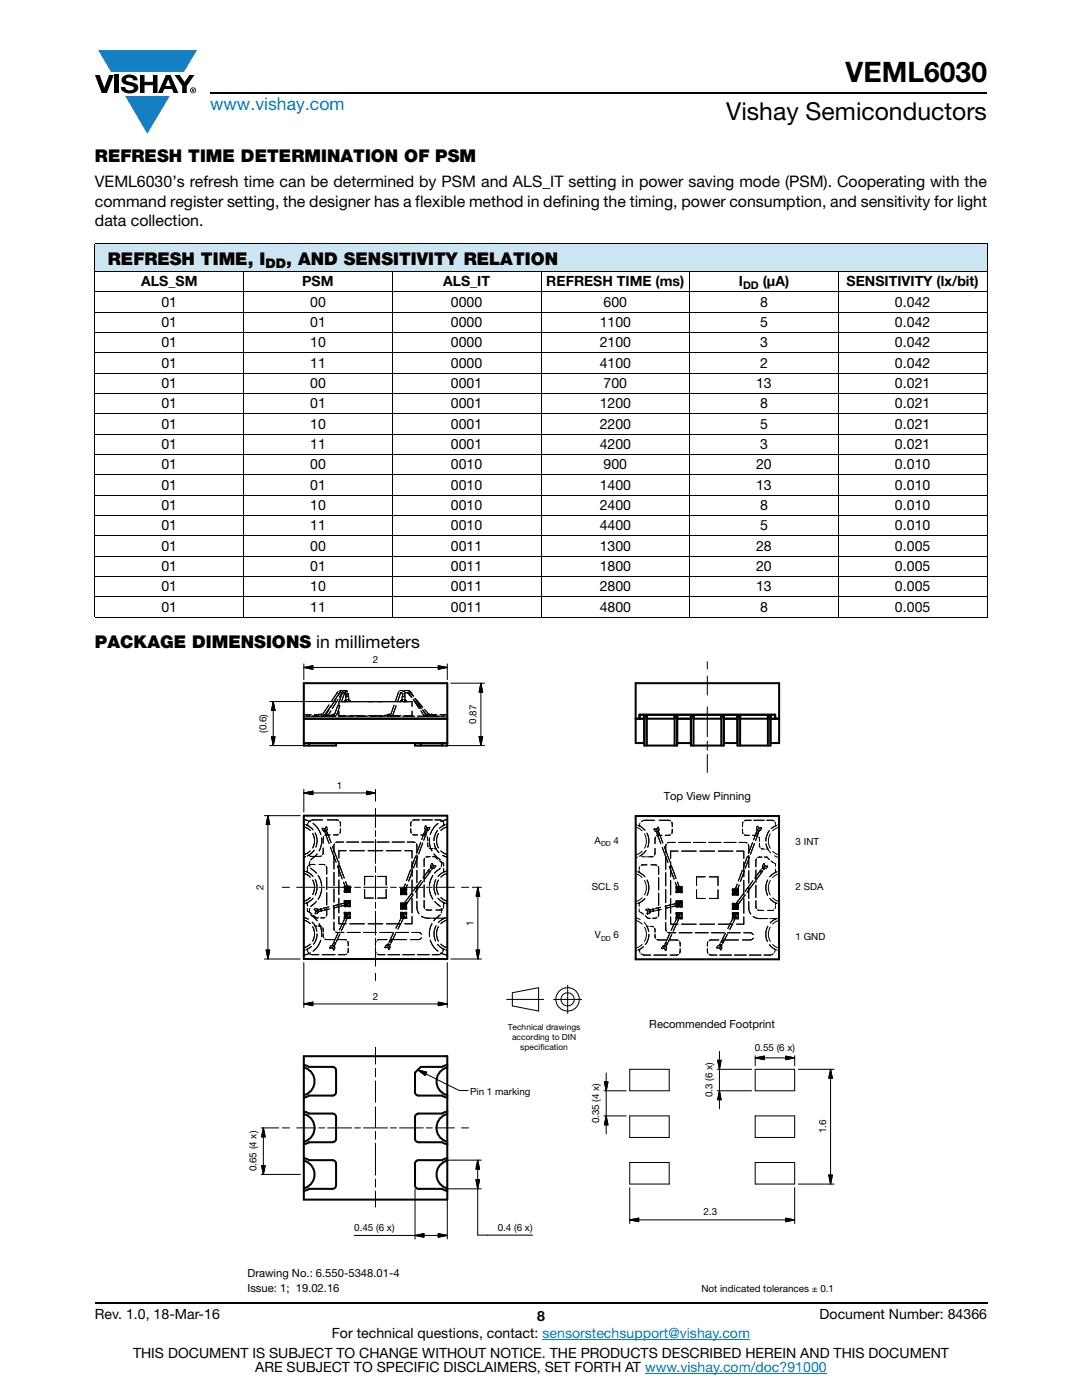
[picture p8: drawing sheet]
<svg xmlns="http://www.w3.org/2000/svg" width="216mm" height="279mm" viewBox="0 0 216 279" stroke-linecap="round" stroke-linejoin="round" font-family="sans-serif">
<defs><g id="words">
<text font-size="5.6" x="168.7" y="16.4">VEML6030</text>
<text font-size="4.9" x="144.9" y="24">Vishay Semiconductors</text>
<text font-size="3.5" fill="#007ec4" x="42" y="21.9">www.vishay.com</text>
<g font-size="3.5">
<text x="18.9" y="32.3">REFRESH TIME DETERMINATION OF PSM</text>
<text x="21.5" y="52.8">REFRESH TIME, I</text>
<text x="57.1" y="52.8">, AND SENSITIVITY RELATION</text>
<text x="18.9" y="129.4">PACKAGE DIMENSIONS in millimeters</text>
</g>
<g font-size="3.2">
<text x="18.9" y="37.4">VEML6030’s refresh time can be determined by PSM and ALS_IT setting in power saving mode (PSM). Cooperating with the</text>
<text x="18.9" y="41.3">command register setting, the designer has a flexible method in defining the timing, power consumption, and sensitivity for light</text>
<text x="18.9" y="45.2">data collection.</text>
</g>
<g font-size="2.8">
<text x="28.2" y="57.1">ALS_SM</text>
<text x="60.3" y="57.1">PSM</text>
<text x="88.4" y="57.1">ALS_IT</text>
<text x="109" y="57.1">REFRESH TIME (ms)</text>
<text x="147.4" y="57.1">I</text>
<text x="152.2" y="57.1">(μA)</text>
<text x="168.9" y="57.1">SENSITIVITY (lx/bit)</text>
<text x="32.2" y="61.2">01</text>
<text x="32.2" y="65.3">01</text>
<text x="61.9" y="61.2">00</text>
<text x="61.9" y="65.3">01</text>
<text x="90" y="61.2">0000</text>
<text x="90" y="65.3">0000</text>
<text x="119.7" y="65.3">1100</text>
<text x="120.4" y="61.2">600</text>
<text x="151.7" y="65.3">5</text>
<text x="151.7" y="61.2">8</text>
<text x="178.6" y="65.3">0.042</text>
<text x="178.6" y="61.2">0.042</text>
<text x="32.2" y="69.3">01</text>
<text x="61.9" y="69.3">10</text>
<text x="90" y="69.3">0000</text>
<text x="119.7" y="69.3">2100</text>
<text x="151.7" y="69.3">3</text>
<text x="178.6" y="69.3">0.042</text>
<text x="32.2" y="73.4">01</text>
<text x="32.2" y="77.4">01</text>
<text x="61.9" y="73.4">11</text>
<text x="61.9" y="77.4">00</text>
<text x="90" y="73.4">0000</text>
<text x="90" y="77.4">0001</text>
<text x="119.7" y="73.4">4100</text>
<text x="120.4" y="77.4">700</text>
<text x="150.9" y="77.4">13</text>
<text x="151.7" y="73.4">2</text>
<text x="178.6" y="73.4">0.042</text>
<text x="178.6" y="77.4">0.021</text>
<text x="32.2" y="81.5">01</text>
<text x="61.9" y="81.5">01</text>
<text x="90" y="81.5">0001</text>
<text x="119.7" y="81.5">1200</text>
<text x="151.7" y="81.5">8</text>
<text x="178.6" y="81.5">0.021</text>
<text x="32.2" y="85.5">01</text>
<text x="32.2" y="89.6">01</text>
<text x="61.9" y="85.5">10</text>
<text x="61.9" y="89.6">11</text>
<text x="90" y="85.5">0001</text>
<text x="90" y="89.6">0001</text>
<text x="119.7" y="85.5">2200</text>
<text x="119.7" y="89.6">4200</text>
<text x="151.7" y="85.5">5</text>
<text x="151.7" y="89.6">3</text>
<text x="178.6" y="85.5">0.021</text>
<text x="178.6" y="89.6">0.021</text>
<text x="32.2" y="93.6">01</text>
<text x="61.9" y="93.6">00</text>
<text x="90" y="93.6">0010</text>
<text x="120.4" y="93.6">900</text>
<text x="150.9" y="93.6">20</text>
<text x="178.6" y="93.6">0.010</text>
<text x="32.2" y="97.7">01</text>
<text x="32.2" y="101.8">01</text>
<text x="61.9" y="97.7">01</text>
<text x="61.9" y="101.8">10</text>
<text x="90" y="97.7">0010</text>
<text x="90" y="101.8">0010</text>
<text x="119.7" y="97.7">1400</text>
<text x="119.7" y="101.8">2400</text>
<text x="150.9" y="97.7">13</text>
<text x="151.7" y="101.8">8</text>
<text x="178.6" y="101.8">0.010</text>
<text x="178.6" y="97.7">0.010</text>
<text x="32.2" y="105.8">01</text>
<text x="61.9" y="105.8">11</text>
<text x="90" y="105.8">0010</text>
<text x="119.7" y="105.8">4400</text>
<text x="151.7" y="105.8">5</text>
<text x="178.6" y="105.8">0.010</text>
<text x="32.2" y="109.9">01</text>
<text x="32.2" y="113.9">01</text>
<text x="61.9" y="109.9">00</text>
<text x="61.9" y="113.9">01</text>
<text x="90" y="109.9">0011</text>
<text x="90" y="113.9">0011</text>
<text x="119.7" y="109.9">1300</text>
<text x="119.7" y="113.9">1800</text>
<text x="150.9" y="109.9">28</text>
<text x="150.9" y="113.9">20</text>
<text x="178.6" y="109.9">0.005</text>
<text x="178.6" y="113.9">0.005</text>
<text x="32.2" y="118">01</text>
<text x="61.9" y="118">10</text>
<text x="90" y="118">0011</text>
<text x="119.7" y="118">2800</text>
<text x="150.9" y="118">13</text>
<text x="178.6" y="118">0.005</text>
<text x="32.2" y="122">01</text>
<text x="61.9" y="122">11</text>
<text x="90" y="122">0011</text>
<text x="119.7" y="122">4800</text>
<text x="151.7" y="122">8</text>
<text x="178.6" y="122">0.005</text>
<text x="18.9" y="263.3">Rev. 1.0, 18-Mar-16</text>
<text x="107.2" y="263.6">8</text>
<text x="163.6" y="263.3">Document Number: 84366</text>
<text x="66.2" y="267.1">For technical questions, contact: sensorstechsupport@vishay.com</text>
<text x="26.5" y="271">THIS DOCUMENT IS SUBJECT TO CHANGE WITHOUT NOTICE. THE PRODUCTS DESCRIBED HEREIN AND THIS DOCUMENT</text>
<text x="50.9" y="273.8">ARE SUBJECT TO SPECIFIC DISCLAIMERS, SET FORTH AT www.vishay.com/doc?91000</text>
</g>
<text font-size="2.6" x="53" y="53.4">DD</text>
<g font-size="2.2">
<text x="132.4" y="159.6">Top View Pinning</text>
<text x="129.6" y="205.2">Recommended Footprint</text>
<text x="49.4" y="254.8">Drawing No.: 6.550-5348.01-4</text>
<text x="49.4" y="257.8">I</text>
<text x="50" y="257.8">ssue: 1; 19.02.16</text>
</g>
<text font-size="2.1" x="148.3" y="57.6">DD</text>
<g font-size="2">
<text x="74.4" y="132.4">2</text>
<text x="53.2" y="146.3" transform="rotate(-90 53.2 146.3)">(0.6)</text>
<text x="95" y="144.5" transform="rotate(-90 95 144.5)">0.87</text>
<text x="67.2" y="157.4">1</text>
<text x="118.7" y="168.3">A</text>
<text x="122.4" y="168.3">4</text>
<text x="158.8" y="168.6">3 INT</text>
<text x="52.6" y="177.6" transform="rotate(-90 52.6 177.6)">2</text>
<text x="118.1" y="177.5">SCL 5</text>
<text x="158.8" y="177.7">2 SDA</text>
<text x="94.5" y="184.8" transform="rotate(-90 94.5 184.8)">1</text>
<text x="118.7" y="187.1">V</text>
<text x="122.4" y="187.2">6</text>
<text x="158.7" y="187.7">1 GND</text>
<text x="74.4" y="199.5">2</text>
<text x="150.6" y="209.8">0.55 (6 x)</text>
<text x="93.8" y="218.5">Pin 1 marking</text>
<text x="142.2" y="219" transform="rotate(-90 142.2 219)">0.3 (6 x)</text>
<text x="119.6" y="224.2" transform="rotate(-90 119.6 224.2)">0.35 (4 x)</text>
<text x="164.8" y="226.2" transform="rotate(-90 164.8 226.2)">1.6</text>
<text x="51.2" y="233.7" transform="rotate(-90 51.2 233.7)">0.65 (4 x)</text>
<text x="70.7" y="245.7">0.45 (6 x)</text>
<text x="99.3" y="245.7">0.4 (6 x)</text>
<text x="140.4" y="242.6">2.3</text>
<text x="140" y="257.9">Not indicated tolerances ± 0.1</text>
</g>
<g font-size="1.7">
<text x="101.3" y="205.5">Technical drawings</text>
<text x="102.2" y="207.5">according to DIN</text>
<text x="103.8" y="209.5">specif</text>
<text x="107.8" y="209.5">ication</text>
</g>
<g font-size="1.4">
<text x="119.9" y="168.9">DD</text>
<text x="119.9" y="187.7">DD</text>
</g>
</g></defs>
<g fill="#147fc3">
<path d="M19.6 10h19.7l-2.6 4.3h-1.1h-13.5z"/>
<path d="M25 19.2h8.9l-4.5 7.5z"/>
</g>
<g fill="#000">
<path d="M18.9 15h1l.9 2.5 1-2.5h.9l-1.4 3.6h-1zM22.9 15h.9v3.6h-.9zM24.6 15.3a2.1 2.1 0 0 1 2.8 .3l.1 .4h-.9a.79 .79 0 0 0-.7-.5 .79 .79 0 0 0-.8 .4l.3 .3 1 .2a1.08 1.08 0 0 1 1.2 1 1.08 1.08 0 0 1-1.1 1.2 1.73 1.73 0 0 1-2.4-1.2h.9a.96 .96 0 0 0 .8 .6 .96 .96 0 0 0 .9-.4 1.31 1.31 0 0 0-1.2-.6 1.03 1.03 0 0 1-1.1-.6 1.03 1.03 0 0 1 .2-1.1zM27.9 15h.9v1.3h1.7v-1.3h.9v3.6h-.9v-1.6h-1.7v1.6h-.9zM34.8 15h1.1l.9 1.4 1-1.4h1l-1.5 2.2v1.4h-.9v-1.4z"/>
<path d="M33.6 15.9l.5 1.3h-1.1zM33.1 15l-1.6 3.6h1l.3-.8h1.5l.3 .8h1l-1.6-3.6z"/>
<path d="M38.4 17.8h.2v.2h-.2zM38.3 17.7v.7h.1v-.3l.4 .3-.2-.3 .2-.2-.1-.2z"/>
<path d="M38.1 18a.46 .46 0 0 1 .9 0 .46 .46 0 0 1-.9 0zM37.9 18a.6 .6 0 0 0 1.2 0 .6 .6 0 0 0-1.2 0z"/>
</g>
<path d="M42 18.6h155M18.9 260h178.1" fill="none" stroke="#000" stroke-width=".36"/>
<path d="M108.2 267.3h41.5M128.7 274h36.3" fill="none" stroke="#007ec4" stroke-width=".2"/>
<path d="M18.9 48.7h178.1v5.5h-178.1z" fill="#cce5f3"/>
<g fill="none" stroke="#000" stroke-width=".2">
<path d="M18.9 48.7h178.1M18.9 54.2h178.1M18.9 58.3h178.1M18.9 48.8v74.3M48.6 54.1v69.2M78.3 54.1v69.2M107.9 54.1v69.2M137.6 54.1v69.2M167.3 54.1v69.2M197 48.8v74.3M18.9 62.3h178.1M18.9 66.4h178.1"/>
<path d="M18.9 70.4h178.1M18.9 74.5h178.1M18.9 78.5h178.1M18.9 82.6h178.1M18.9 86.7h178.1M18.9 90.7h178.1M18.9 94.8h178.1M18.9 98.8h178.1M18.9 102.9h178.1M18.9 106.9h178.1M18.9 111h178.1M18.9 115h178.1"/>
<path d="M18.9 119.1h178.1M18.9 123.2h178.1"/>
</g>
<path d="M49.4 130.7h117.1v127.6h-117.1z" fill="#fff"/>
<g fill="none" stroke="#000" stroke-width=".4">
<path d="M60.6 148.3h28.6M60.6 143.4h28.6M61.7 148.3v.5M67.1 148.3v.5h-6.5v-12.5h28.6v12.5h-6.4v-.5M84 148.3v.5M88.2 148.3v.5M126.8 143.4h1.8M127.6 143.4v-.8h27.1v.8M128.6 148.3h-1.8v-12h28.7v12h-1.8M129.1 148.8v-5.9h-.5v5.9h6.5v-5.9h-.5v5.9M129.1 143.4h5.5M135.1 143.4h2.8"/>
<path d="M138.4 142.9h-.5v5.9h6.5v-5.9h-.5v5.9M138.4 142.9v5.9M138.4 142.9h-.5v5.4h-2.8M138.4 143.4h5.5M144.4 148.3h2.7M144.4 143.4h2.7M147.7 148.8v-5.9h-.6v5.9h6.6v-5.9h-.5v5.9M147.7 143.4h5.5M153.7 143.4h1.8M60.6 162.8h28.6v28.6h-28.6zM126.8 162.9h28.6v28.6h-28.6zM60.6 213v5.6"/>
<path d="M60.6 212.5l1.1 .4h4.6a.72 .72 0 0 1 .8 .7v4.3a.67 .67 0 0 1-.8 .7h-4.6l-1.1 .5v-.5a2.86 2.86 0 0 0 2.2-2.8 2.86 2.86 0 0 0-2.2-2.8zM60.6 212.5v-1.7h28.6v28.6h-28.6v-1.7M60.6 219.1v2.7M89.2 212.5l-1 .4h-4.2l-1.2 1.2v3.8a.68 .68 0 0 0 .7 .7h4.7l1 .5M89.2 213a2.86 2.86 0 0 0-2.1 2.8 2.86 2.86 0 0 0 2.1 2.8M60.6 222.3v5.6M60.6 231.6v5.6M60.6 221.8l1.1 .4h4.6l.5 .2 .3 .6v4.2a.7 .7 0 0 1-.8 .8h-4.6l-1.1 .4v-.5a2.86 2.86 0 0 0 2.2-2.8 2.86 2.86 0 0 0-2.2-2.8zM60.6 231.1l1.1 .4h4.6l.5 .2 .3 .5v4.3l-.2 .5-.4 .2-4.8 .1-1.1 .4v-.5a2.86 2.86 0 0 0 2.2-2.8 2.86 2.86 0 0 0-2.2-2.8zM60.6 228.4v2.7M89.2 231.1l-1 .4-4.8 .1a.7 .7 0 0 0-.6 .6v4.3a.7 .7 0 0 0 .7 .8h4.7l1 .4M89.2 221.8l-1 .4h-4.7a.7 .7 0 0 0-.7 .8v4.4l.3 .4 .4 .2h4.7l1 .4"/>
<path d="M89.2 231.6a2.86 2.86 0 0 0-2.1 2.8 2.86 2.86 0 0 0 2.1 2.8M89.2 222.3a2.86 2.86 0 0 0-2.1 2.8 2.86 2.86 0 0 0 2.1 2.8"/>
</g>
<g fill="none" stroke="#000" stroke-width=".2">
<path d="M60.6 133.2l1.8-.3v.7zM60.6 133.2h28.6M60.6 132.5v3.1M67.1 139.4l-1.2 1.8M67.3 138.3l-1.1 1.6M67.4 139.6l-1.1 1.8M67.5 138l-.2 .3M67.6 138.5l.1-.1zM67.6 138.5l-1.1 1.6M67.9 138.3l.2-.1zM68 137.9l-.6 1M68.1 137.8h.1l-.4 .1"/>
<path d="M68.3 138.2l-.6 .9M68.3 138.2h-.2M68.3 138.2h.1M68.3 138.3l.1-.3-.1 .3M68.3 138.3l-.6 1.6M68.5 138.2l.3 .1zM68.5 137.8l.5 .2M68.6 138.2h-.3M68.6 137.8h-.3M68.7 138.4l-.6 1.7M68.7 139.9l.1 .1M68.8 138.2v.1"/>
<path d="M68.8 137.8l-.2 .1M68.8 139.8l-.1 .1M68.8 138.2h-.1M68.8 137.8h-.1M68.8 139.8h.1M68.9 137.8l.4 .2M68.9 138.2l.1 .2zM69 138.2v.2M69 139.4v.2M69 139.6l-.1 .1M69 138.6l.1 .3M69 138.2h-.1"/>
<path d="M69 139.1v.2M69.1 139h-.1M69.1 138.6v.4M69.1 139.8h-.3M69.2 139.6h-.2M69.2 139h-.1M69.5 138.9l-.1-.6 .1 .6M69.5 138.9v.1M69.5 139h-.1M69.5 138.9v-.5v.5M69.5 138.9v-.4v.4M69.6 139.4v.2"/>
<path d="M69.6 139.6l.1 .1M69.6 139.1v.2M69.6 139.6h-.2M69.7 139.8h.1M69.8 139.8v.1M69.8 139.8h-.3M69.8 139.9v.1M79.6 138.1l-.7 1.8M79.9 138.3l-.6 1.8M80 139.9v.1M80 138.2l.3 .2M80 138.2h.1"/>
<path d="M80 139.8h.4M80 139.8h.1M80.1 139.8h-.1M80.2 139.6v.1M80.2 139.4v.2M80.2 139.6h.2M80.3 139.1l-.1 .2M80.3 138.7v.2M80.3 138.9v.1M80.3 139h.1M80.4 138.5l-.1 .4M80.4 138.4l-.1 .5"/>
<path d="M80.6 139h.1M80.6 139.6h.2M80.7 138.4v.5M80.7 138.9v.1M80.7 139h.1M80.8 138.6l-.1 .3M80.8 139.1v.2M80.8 139.4v.2M80.8 139.6l.1 .1M80.8 138.2h.1M80.8 138.2v.2zM80.9 137.8l-.4 .2-.4-.2-.3 .1"/>
<path d="M81 138.2h.1M81 137.8h.1M81 139.8h-.3M81 139.8l.1 .1M81 138.2l-.1 .2M81 137.8l-.4 .2M81.1 139.9v.1M81.3 138.2v.1M81.3 137.8h.1M81.3 138.3l.8 .9M81.4 138.2h-.2M81.4 137.8h-.2"/>
<path d="M81.5 137.8h.2h-.1M81.5 138.2h.1M81.5 138.2l.6 .9M81.6 137.9l.1 .1M81.7 138l.8 .9M81.8 137.9l.7 1M82.4 139.6l1.3 1.8M82.5 139.6l1.5 1.8M87.4 132.9l1.8 .3-1.8 .4zM89.2 132.5v3.1M90 136.3h6.7M96 136.3l.3 1.8h-.7z"/>
<path d="M96 136.3v12.5M141.1 132.1v1.4M141.1 134.9v3.8M53.8 148.8h7.2M53.8 140h13.2M54.2 147h.7l-.4 1.8zM54.5 140v8.8M54.5 140l.4 1.8h-.7zM60.6 158.3l1.8-.4v.7zM60.6 157.5v4.6M60.6 142.6h1.5M60.6 142.9h.2"/>
<path d="M61.7 142.6v.2M61.7 142.8v.1M61.9 142.9h-.9M62 142.9h1.6M62.8 142.6h1.4v.2M62.8 142.6h1.4M62.9 142.8v.1M63 142.9v.1M63 142.8v.2h.4M63.1 142.8h-.4v.1M63.3 142.8h.2M63.4 142.7v.1"/>
<path d="M63.4 142.7h.1M63.5 142.9h.1M63.5 142.7h-.1M63.5 142.6l-.1 .1M63.5 142.6h.1M63.5 142.6h.2M63.5 142.7h.1M63.5 142.7v.2M63.9 142.6l.4-.1-.2 .1M64.2 142.8v.1M64.3 142.9h2.5M64.4 142.8l-.1 .1"/>
<path d="M64.4 142.9l-.7 .1M64.5 142.8h.3h-.2M64.6 142.8l-.3 .1M64.7 142.9l.1 .1M64.8 142.7v.1M64.8 142.7h-.1M64.8 143h.1M64.8 142.9h.1M64.9 142.9l-.1 .1M64.9 142.5l-.1 .2M64.9 142.5l-.2 .3M65 142.6h.1"/>
<path d="M65 142.6h-.2M65.1 142.9h.1M65.2 142.7h.1M65.2 142.7v.1M65.3 142.8h.1M65.3 142.9l-.3 .1M65.3 142.8h-.3h.2M65.3 142.8v.1M65.4 142.9h-.1M65.5 142.8h-.1M65.5 142.8l-.1 .1M65.7 140.7l-1.2 1.7 .1-.1"/>
<path d="M65.7 141.6l-.5 1M66 140.9l-1.1 1.6M66 141.9l-.5 .9M66.2 142.8h-.4v.1M66.2 142.9l.3 .1M66.2 142.7h.1zM66.3 142.7v.1M66.3 142.9h.1M66.4 142.9l-.1 .1M66.5 142.6h-.1M66.5 142.8v.1M66.6 142.6h.1"/>
<path d="M66.7 142.9h-.1M66.7 142.7h.1M66.7 142.7l.1 .1M66.7 142.7v.1M66.8 142.5l-.1 .1M66.8 142.8v.1M66.8 142.8h-.5M67 142.9l-.4 .1M67.1 142.8l-.2 .1M67.2 142.5v.2M67.2 142.5l-.1 .2M67.4 140.7l-.6 1.8"/>
<path d="M67.5 142.9h1.5M67.6 142.9h1.5M67.6 141.9v1M67.8 140h.1M67.8 140h1.4h-1.6v1M67.8 140.9l-.6 1.6M67.9 140h.1M68.3 140h.1M68.7 140h.1M69 140h.1M69.3 142.9h1.3M69.3 140h.1"/>
<path d="M69.8 142.9h2.9M69.9 140h.1M71.1 142.9h2.2M72.8 140h.1M72.8 140h-3.3M73 140h.1M73 140h3.9M73.1 157.9l1.8 .4-1.8 .3zM73.5 142.9h2.9M73.9 142.9h1.3M74.9 158.3h-14.3M74.9 157.5v2.4"/>
<path d="M76.9 140h.1M77.1 140h3.2M77.1 140h.1M77.1 142.9h2.9M77.2 142.8h-.4v.1h-1.4M77.2 142.9l.1 .1M77.3 142.7h.1zM77.3 143h.2M77.3 142.7v.1M77.4 142.9h.1M77.4 142.9h2.4M77.4 142.9v.1"/>
<path d="M77.5 142.8v.1M77.6 142.6h.1M77.7 142.9h-.1M77.7 142.6h-.3M77.7 142.8h-.4M77.7 142.8h.1M77.7 142.7v.1M77.8 142.7v.1M77.8 142.8v.1M77.8 142.8h.1M78 142.6h-.2M78 142.5v.1"/>
<path d="M78.2 142.9l-.4 .1M78.3 142.8l-.2 .1M78.5 142.5l-.1 .2M78.6 140.7l-.6 1.7M79 140.9l-.6 1.8M79.9 140h.1M80.4 142.9h2.3M80.5 140h.1M80.6 140h1.6v1M80.8 142.9h1.4M81.1 140h.1M81.9 140h.1"/>
<path d="M82.1 140h.1M82.2 141.9v1M84 141.9l.6 .9M84.3 141.6l.6 1M84.4 141.1l-1.6-1.7 1.2 1.8M84.4 141.9l.8 .9M84.6 142.8h.1M84.6 142.8l.1 .1M84.7 141.6l.8 .9M84.8 143h.2M84.8 142.8h.2h-.3v.1M84.9 142.6h.2h-.1"/>
<path d="M84.9 142.7v.1M84.9 142.7h.1M84.9 142.9h.1M84.9 142.6h.1M85 142.6h-.1M85.1 142.6h.1M85.1 142.9l.1 .1M85.1 143h.2M85.2 142.8h.1M85.2 142.8l.1 .1M85.3 142.7h.1zM85.3 142.9h-.1"/>
<path d="M85.3 142.7v.1M85.3 142.9l.6 .1M85.4 142.9l-.1 .1M85.6 142.5l.2 .1M85.6 142.8h-.3h.1M85.7 142.8l-2.4 .1M85.7 142.8v.1M86 142.6h.2h-.1M86 142.7v.1M86 142.7l.2 .1h-.2v.1M86.1 142.9h.1M86.2 142.6h.1"/>
<path d="M86.3 142.8v.1M86.3 142.9h1.5M86.3 142.7h.1M86.3 142.7h.1zM86.4 142.7l.1 .3h-.3M86.4 142.8h.3M86.4 142.8h.1M86.6 142.9l-.1 .1M87 142.8v.1M87 142.8h.1M87 142.8h-.2M87.1 142.6h-1.4v.1"/>
<path d="M87.1 142.6h-1.4v.2M87.8 142.6h1.4M87.9 142.9h.9M88.9 148.8h7.8M89 142.9h.2M95.6 147h.7l-.3 1.8zM141.1 141.1v5.9M141.1 147.9v1.8M141.1 150.6v3.6M52.7 162.8h7.2M53.5 162.8v28.6M53.5 162.8l.3 1.8h-.7z"/>
<path d="M56.3 177.1h1.5M59.2 177.1h3.8M60.6 164.5l.2 .1M60.6 173.8l.2 .1M60.6 165l.7 .2 .6 .5M60.6 174.3l.7 .2 .6 .5-.6-.4-.7-.3M60.6 163.5l1.3 .5M61 171l-.4 .1M61 173.9l.2 .1M61.1 164.6l.2 .1M61.2 174h.1M61.2 174l1.3 .9"/>
<path d="M61.3 164.7l1.2 .9-1.2-.9M61.3 164.7h.1M61.3 164.6v.1M61.3 173.2v.2M61.3 173.7v.2M61.4 173l-.1 .2M61.4 164.4l-.1 .3M61.4 172.9l-.1 .3M61.5 164.2l-.2 .5M61.6 170.7l.1 .1M61.6 170.7l-.3 .1M61.8 172v.9"/>
<path d="M61.9 172.6l-.4 .1M61.9 170.9h.1M61.9 169.8l-.6 .5-.7 .3M61.9 179.1l-.6 .5-.7 .2M62 163.8l-.5 .3M62 173.2l1.2 1.1M62.1 172.5l-.4 .1M62.3 171.3l-.3 .3M62.4 166.3a2.87 2.87 0 0 1 0 2.9M62.4 175.6a2.88 2.88 0 0 1 0 2.9M62.5 179.3l-1.3 .9M62.5 163.6l-.3 .1"/>
<path d="M62.5 163.6l-.6 .2M62.5 164.3l.8 .8 .7 1.4a4.3 4.3 0 0 0-1.5-2.2zM62.7 169.7l-1.1 1M62.9 172.5h-1M62.9 166.2v.1a3.2 3.2 0 0 1 .1 2.7M62.9 175.5l.1 .3a3.4 3.4 0 0 1-.1 2.8M63.2 179.9l-1.2 1M63.3 170.4l-1 .9M63.5 174.7l.5 1.2 .2 .9M63.6 177.1h1.2M63.7 172.5l1.1 .1M64.1 170.8l-2.1 .1"/>
<path d="M64.2 167.2l-.1 1.6-.4 1M64.2 177.4l-.2 .9-.5 1.2M64.3 165.4v.1zM64.4 165.3l.3 .1zM64.4 163.6h-1.9M64.4 165.7l.2 .2M64.5 169.2l-.1 1.4M64.6 167l-.1 1.3M64.7 165.9h.1M64.7 165.9l.1 .2M64.8 165.9h.1M64.8 165.7v.2"/>
<path d="M64.8 165.4h-.1v.2M64.8 165.9l.1 .2M64.9 166.2l.1 .3M64.9 165.4l.1 .1M64.9 165.9h-.1M65 166.2l.2 .4M65 165.6l.1 .2M65 166.7l.7 1.6M65.1 165l-.2 .3zM65.1 165.8l-.1 .1M65.1 165.8l.1 .2M65.1 165l.2 .2z"/>
<path d="M65.1 172.9l.1 1.6M65.2 165.8h.1M65.2 165.8h-.1M65.2 165.7v.2M65.2 165.7v.1zM65.2 166.1l.1 .4M65.2 175.1v2.4M65.2 178.2v2.4M65.3 165.4l-.1 .2M65.3 166.1l.1 .3M65.3 163.6l2.3 .1M65.4 177.1h4.8"/>
<path d="M65.4 166.5l.7 1.7M65.9 166.6l-1.1 .1M65.9 169.1l1.2 3M66.3 168.9l1.2 3M66.6 170.8v2.6M66.6 174.1v2.6M66.6 177.4v2.7M66.7 168.4l-.1 1.7M67.3 172.8l.6 1.7M67.6 166.5l-1.1 .1M67.6 169.8v1.4M67.6 172v2.9"/>
<path d="M67.6 175.6v2.9M67.6 179.3v2.9M67.7 172.7l.6 1.5M67.8 164l.1 .3M67.9 165.9l-.1 .4M67.9 164.3v.6M67.9 165.4v.5M68 174.6l.3 .8M68.3 174.2v.1M68.4 174.4l.3 .8M68.5 176.1l.4 .9M68.6 168.1l-1.6 .1"/>
<path d="M68.7 179.7h.4h-.4v.4zM68.8 177.3a.53 .53 0 0 1 .7-.3 .53 .53 0 0 1 .3 .7 .53 .53 0 0 1-.8 .2M68.8 177.5a.49 .49 0 0 0 .7 .4l-.3 .1-.2-.1zM68.8 177.1a.57 .57 0 0 1 .9-.1 .57 .57 0 0 1 0 .9 .57 .57 0 0 1-.9-.1M68.8 180a.57 .57 0 0 1 .9-.1 .57 .57 0 0 1 0 .9 .57 .57 0 0 1-.9-.1M68.9 180l.3-.2a.52 .52 0 0 0-.3 .9l-.1-.3zM68.9 177.1a.5 .5 0 0 1 .9 .2 .5 .5 0 0 0-.9-.2zM68.9 175.9l.4 1M69 177.1l-.2 .4a.5 .5 0 0 1 .7-.5zM69 177.3l.1 .2M69.1 169.8h-1.5M69.1 177.3a.29 .29 0 0 1 .5 .1 .29 .29 0 0 1-.3 .4"/>
<path d="M69.1 178.1h-.4v-.4v.4h.4M69.1 176.9h-.4v.4v-.4h.4M69.1 177.3h.3l.1 .1M69.2 179.8a.52 .52 0 0 1 .6 .7M69.2 179.8l.4 .1 .2 .6M69.3 177.5h.1M69.3 177.4v.1M69.4 177.3a.21 .21 0 0 0-.3 .2 .21 .21 0 0 0 .3 .1M69.4 177.1l.1 .3M69.4 177.2a.29 .29 0 0 0-.4 .3 .29 .29 0 0 0 .4 .2M69.5 178.1h.4M69.5 179.7h.4v.4v-.4z"/>
<path d="M69.5 176.9h.4v.4v-.4h-.4M69.5 177.4l-.1 .2-.1 .1M69.5 179.8a.57 .57 0 0 1 .3 .8 .57 .57 0 0 1-.8 .2 .57 .57 0 0 1-.2-.8M69.5 179.9a.51 .51 0 0 0-.7 .4M69.6 177a.57 .57 0 0 0-.8 .2 .57 .57 0 0 0 .3 .8 .57 .57 0 0 0 .7-.4M69.7 177.2a.53 .53 0 0 0-.8-.1 .53 .53 0 0 0 0 .8 .53 .53 0 0 0 .8-.1M69.8 177.3a.5 .5 0 0 1-.6 .7l.5-.3zM69.9 177.7v.4h-.4M70.8 177.1h1.1M71.6 168.1h-2.4M72.5 177.1h4.8M72.7 169.8h-2.9"/>
<path d="M72.8 177.5v1.7h1.7M74.5 174.9h-1.7v1.7M74.6 168.1h-2.4M74.9 161.3v3.9M74.9 165.8v1.1M74.9 167.5v4.8M74.9 172.9v1.2M74.9 174.7v4.8M75.3 174.9h1.8v1.7M76.4 169.8h-3M77.1 177.5v1.7h-1.8M77.6 168.1h-2.4"/>
<path d="M77.9 177.1h1.2M79.7 177.1h4.8M79.9 178.2v.3h.4l-.4 .1zM79.9 177.3h.4h-.4v.5zM80 178a.53 .53 0 0 0 .4 .5 .53 .53 0 0 0 .6-.2M80 178.1a.54 .54 0 0 0 .5 .4 .54 .54 0 0 0 .5-.4M80 169.8h-2.9M80.1 177.6a.57 .57 0 0 1 .8-.1 .57 .57 0 0 1 0 .9 .56 .56 0 0 1-.8-.1M80.2 177.6l.2-.2 .4 .1a.49 .49 0 0 0-.8 .4 .49 .49 0 0 0 .8 .5 .49 .49 0 0 1-.7-.1 .49 .49 0 0 1 .1-.7zM80.2 177.5a.54 .54 0 0 1 .7 0 .54 .54 0 0 1 .1 .6M80.4 177.6l-.1 .3M80.4 177.5a.49 .49 0 0 1 .6 .6v-.4z"/>
<path d="M80.5 177.7a.29 .29 0 0 1 .3 .4 .29 .29 0 0 1-.5 0M80.5 177.7l.2 .3M80.5 178h.1M80.5 177.9v.1M80.6 177.8a.21 .21 0 0 0-.3 .2 .21 .21 0 0 0 .3 .1M80.7 177.7a.3 .3 0 0 0-.5 .3 .3 .3 0 0 0 .5 .2M80.7 168.1h-2.5M80.7 178l-.2 .2-.1-.1M80.7 177.3h.4v.5v-.5zM80.8 169.8h1.4v1.4v-1.4zM80.8 177.8l-.1 .2M80.9 176.4l-.4 .9 .1-.2"/>
<path d="M80.9 179.9l-.2 .3M81 177.6a.53 .53 0 0 0-.6-.2 .53 .53 0 0 0-.4 .6M81 178.1a.48 .48 0 0 1-.8 .2M81 178.1a.52 .52 0 0 1-.9 .2M81.1 177.8a.56 .56 0 0 0-.8-.3 .56 .56 0 0 0-.3 .7 .56 .56 0 0 0 .9 .2M81.1 178.2v.3l-.4 .1M81.2 179.6l-.2 .2M81.3 176.5l-.4 1M81.3 168.1l1.5 .1M81.4 174.9l-.3 .8M81.5 179.8l-.1 .3M81.8 175.1l-.3 .8"/>
<path d="M81.9 173.6l-.4 1.2M82 165.4l.1 .9M82.1 164l-.1 .9M82.1 178.3l-.8 1.1M82.2 172v2.9M82.2 175.6v2.9M82.2 179.3v2.9M82.3 173.7l-.4 1.3M82.3 166.5l1 .1M82.5 178.5l-.9 1.2M82.9 170.8l-.8 2.3M83.1 168.4l.1 1.6"/>
<path d="M83.2 179.9v1.5l.4 1M83.2 170.6v2.5M83.2 173.7v2.5M83.2 176.8v2.4M83.3 171l-.8 2.2M83.7 163.6l-1.4 .1M84 168.1l-.9 2.2M84 166.6l1 .1M84 175.7l-1.5 2.1M84.4 168.2l-.9 2.2M84.4 176l-1.5 2M84.6 166.3l-.4 1.2"/>
<path d="M84.6 173.5v2.5M84.6 176.6v2.5M84.6 179.7l.1 1.6-.1-1.6M84.6 172.9l.1-1.6-.1 1.6M84.8 165.2v.2M84.8 165.9l-.2 .3M84.9 165.5v.1M84.9 165.9l-.1 .4M84.9 164.9l-.1 .1zM84.9 165.6l-.1 .1M84.9 165.6h.1M85 165.6h.1"/>
<path d="M85 165.6l-.1 .2M85 164.9h.1M85 164.9l.1 .2zM85 166.5l-.4 1.2M85 165.5v.1M85.1 166l-.2 .4M85.1 177.1h1.2M85.1 165.7h.2M85.1 165.2h.1M85.1 165.2v.1M85.2 166.1l-.1 .2M85.2 165.2l.2 .1-.1 .1"/>
<path d="M85.2 167l.1 .4zM85.2 165.7h.2zM85.2 165.5l-.1 .4M85.2 174l-.8 1.2zM85.3 165.7l-.1 .2M85.3 168.6l.1 .4M85.3 167.4v.4M85.3 168.2v.4M85.4 165.2l.3-.1zM85.6 174.3l-.9 1.1M85.6 165.5l-.2 .2M85.6 173.5l-.2 .4"/>
<path d="M85.6 169.2l.8 .2M85.7 165.1h-.1M85.7 177.4l.2 .9 .5 1.2M85.7 173.6l-.3 .4M85.7 169.3l.4 .1M85.7 167.2l.1 1.6 .4 1M85.7 165.3v-.2v.2M85.8 171l-.8 .1M85.9 173.7l-.3 .4M86 172.8v.1M86 172.9v.1M86 172.6v.3"/>
<path d="M86 173.8l-.3 .4M86 173l.1 .1M86 173l-.2 .2M86.1 173.1l-.2 .2M86.1 172.4l.2-.1zM86.2 172.9l-.1 .2M86.2 173.2h.2M86.3 173.2l-.2 .3M86.3 163.6h-2.1M86.3 173.2h.1M86.3 173.2h.1zM86.3 172.3l.1 .3z"/>
<path d="M86.4 173.1l-.1 .1M86.4 173.2l-.2 .3M86.4 174.7l-.5 1.2-.2 .9M86.4 172.7l-.1 .1M86.4 172.7l.1 .1M86.5 172.8v.2M86.6 170.4l1.3 1.2M86.6 172.8h.3zM86.6 168.3l.4 1.1M86.7 169.4h.3M86.7 179.9l1.2 1M86.8 173.2h-.3"/>
<path d="M86.8 171l.4 .4M86.8 171l.5 .5M86.8 171h-.5M86.9 177.1h3.8M87 172.8l-.1 .2zM87 175.5l-.1 .3a3.3 3.3 0 0 0 .1 2.8M87 169.4l.6 .7M87.3 165.7l-.5 .8-.2 1.3M87.4 164.3l-.8 .8-.7 1.4M87.4 179.3l.6 .5 .7 .4M87.5 166.3a2.84 2.84 0 0 0 0 2.9 2.85 2.85 0 0 1 0-2.9M87.5 175.6a2.86 2.86 0 0 0 0 2.9"/>
<path d="M87.6 171.7l.6 .4M87.8 163.6h.2M87.8 163.6h-1M87.8 163.6l.4 .1M87.9 173.2l-1.2 1.1M87.9 171.9l.6 .4M88 169.8l.6 .5 .6 .3M88 179.1l.6 .5 .6 .2M88.1 172v.9M88.2 163.7l.2 .2 .1 .4M88.3 170.7l.9 .4M88.4 172.2l.1 .1"/>
<path d="M88.5 164.2v.1M88.5 164.3v.1M88.5 164.5v.1M88.5 172.3v.5M88.5 173.4l.1 .5M88.6 164.7h.1M88.6 164.7l-.9 .6M88.6 174h.1M88.7 174l-.7 .3-.6 .6M88.8 164.6l-.2 .1M88.9 173.9l-.2 .1M89.2 165l-.6 .2-.6 .5"/>
<path d="M89.2 174.3l-.6 .2-.6 .5 .6-.4 .6-.3M89.2 163.5l-1.2 .5M89.2 173.8l-.1 .1M89.2 164.5l-.2 .1M92.1 177.1h1.4M94.2 177.1h1.9M95.4 177.1l.3 1.8h-.7zM95.4 177.1v14.3M126.8 173.9h.2M126.8 174.4l1.3 .7M126.8 164.6h.3M126.8 165.1l1.3 .7"/>
<path d="M127.2 171.1h-.4M127.2 174l.2 .1M127.3 164.7l.2 .1M127.4 174.1h.1M127.4 174.1l1.3 .9M127.5 164.8l1.2 .9zM127.5 164.8h.1M127.6 164.8h.1M127.6 173.7l-.1 .3M127.6 173v.5M127.7 164.3l-.1 .5M127.9 170.7l.1 .2"/>
<path d="M127.9 170.7l-.4 .2M128.1 172.6h-.1M128.1 171h.7M128.1 179.2l-.6 .5-.7 .2M128.1 169.9l-1.3 .7M128.2 172.6h.9M128.2 163.8l-.2 .2M128.3 172.6l-.4 .1M128.6 175.7a2.81 2.81 0 0 1 0 2.9M128.6 166.4a2.8 2.8 0 0 1 0 2.9M128.7 179.3l-1.3 1M128.7 163.7h-.3"/>
<path d="M128.7 163.7l-.6 .2M128.9 169.7l-1 1M129.1 166.3l.1 .1a3.4 3.4 0 0 1 0 2.7M129.1 175.6l.1 .3a3.4 3.4 0 0 1-.1 2.8M129.9 172.6l1.2 .1M130.3 170.9l-1.2 .1M130.5 165.4v.2zM130.6 165.4l.3 .1zM130.6 163.7h-1.9M130.6 165.8l.2 .1M130.7 169.3l-.1 1.3M130.8 165.9h.1"/>
<path d="M130.8 167.1l-.1 1.3M130.9 165.5l.1 .2M130.9 165.5h.1M131 166h.1M131 166v.1M131 165.8l.1 .3M131 165.4v.1M131.1 165.4l.1 .2M131.1 166.3l.1 .3M131.2 165.9l-.3 .1M131.2 166.3l.2 .3M131.2 165.7v.2h.1"/>
<path d="M131.3 166.7l.6 1.7M131.3 165.1l-.2 .3zM131.3 165.9l.1 .2M131.3 165.1l.2 .2zM131.3 173l.1 .3M131.3 165.9h.1M131.4 165.8v.2M131.4 165.8v.1M131.4 165.8l-.1 .1M131.4 166.2l.1 .4M131.4 173.3v1.2M131.4 175.2v2.4"/>
<path d="M131.4 178.2v2.5M131.5 166.2l.1 .3M131.5 165.4l-.1 .3M131.5 163.7l2.3 .1M131.7 166.6l.6 1.6M132.1 166.7l-1 .1M132.2 169.1l1.1 3M132.5 169l1.2 3M132.8 168.9v1.3M132.8 170.8v2.7M132.8 174.2v2.6M132.8 177.5v2.6"/>
<path d="M132.9 168.5l-.1 .4zM133.5 172.9l.7 1.6M133.8 166.6l-1.1 .1M133.8 172v3M133.8 175.7v2.9M133.8 179.3v3M134 172.7l.6 1.7M134 164.1l.1 .8M134.1 165.5l-.1 .8M134.2 174.7l.3 .8M134.6 174.5l.3 .8M134.7 176.1l.4 1"/>
<path d="M134.8 168.1l-1.6 .1M134.9 177.7v.4h.4h-.4zM134.9 179.8h.4h-.4v.4zM134.9 176.9h.4h-.4v.4zM135 177.5a.53 .53 0 0 0 .3 .5 .53 .53 0 0 0 .6-.1M135 177.5a.52 .52 0 0 0 .8 .5M135 177.2a.57 .57 0 0 1 .9-.1 .57 .57 0 0 1 0 .9 .57 .57 0 0 1-.9-.1M135.1 177.2a.52 .52 0 0 1 .9 .2M135.1 177.2a.49 .49 0 0 1 .9 .2M135.2 176l.3 .9M135.2 177.3l.1 .3M135.3 180a.5 .5 0 0 1 .5 0 .5 .5 0 0 1 .2 .5 .49 .49 0 0 0-.6-.6 .49 .49 0 0 0-.2 .8l-.2-.3z"/>
<path d="M135.3 177.4a.3 .3 0 0 1 .5 0 .3 .3 0 0 1-.3 .4M135.3 169.9h-1.5v1.4M135.3 177.4l.2-.1 .2 .2M135.4 168.1h2.4M135.4 179.9a.53 .53 0 0 1 .6 .2 .53 .53 0 0 1-.1 .6 .54 .54 0 0 1-.6 .2 .54 .54 0 0 1-.3-.5M135.4 179.9a.53 .53 0 0 0-.4 .5 .53 .53 0 0 0 .3 .5M135.5 177.5h.1M135.6 177.2l.1 .3M135.6 177.4a.22 .22 0 0 0-.3 .1 .22 .22 0 0 0 .3 .2M135.7 177.3a.29 .29 0 0 0-.5 .2 .29 .29 0 0 0 .5 .3M135.7 177.5v.1l-.2 .1M135.7 179.8h.4v.4v-.4z"/>
<path d="M135.7 176.9h.4v.4v-.4zM135.7 179.9a.57 .57 0 0 1 .3 .8 .57 .57 0 0 1-.8 .2 .57 .57 0 0 1-.1-.9M135.7 180a.48 .48 0 0 0-.7 .4 .48 .48 0 0 0 .7 .4M135.7 177.1a.48 .48 0 0 0-.7 .4 .48 .48 0 0 0 .7 .5M135.8 180a.52 .52 0 0 0-.8 .4M135.8 177.1a.51 .51 0 0 0-.8 .4M135.8 177.1l-.6-.1-.3 .6a.58 .58 0 0 0 .6 .5 .58 .58 0 0 0 .6-.4M135.9 177.2a.54 .54 0 0 0-.6-.2 .54 .54 0 0 0-.3 .5M136 177.4l-.1 .4-.5 .2M136 177.4a.51 .51 0 0 1-.6 .6M136 177.4a.53 .53 0 0 0-.5-.4 .53 .53 0 0 0-.5 .4M136 177.4a.52 .52 0 0 1-.2 .6 .52 .52 0 0 1-.6 0"/>
<path d="M136.1 177.7v.4h-.4M138.4 168.1h2.4M138.9 169.9h-2.9M139 177.6v1.7h1.7M140.7 175h-1.7v1.7M141.4 168.1h2.5M141.5 175h1.8v1.7M142.6 169.9h-3M143.3 177.6v1.7h-1.8M144.5 168.1h2.4M146.1 178.2v.4h.4h-.4zM146.1 177.4h.4h-.4v.4z"/>
<path d="M146.2 178a.5 .5 0 0 0 .8 .5M146.2 169.9h-2.9M146.3 178a.49 .49 0 0 0 .7 .4M146.3 177.7a.57 .57 0 0 1 .8-.1 .57 .57 0 0 1 0 .8 .57 .57 0 0 1-.8-.1M146.3 178.3a.52 .52 0 0 0 .9-.1 .5 .5 0 0 1-.9 .1zM146.5 177.6a.53 .53 0 0 1 .7 .2 .53 .53 0 0 1-.3 .7 .53 .53 0 0 1-.7-.3M146.6 177.7l-.1 .3M146.6 177.5l.5 .2 .1 .5M146.7 177.7a.29 .29 0 0 1 .3 .4 .29 .29 0 0 1-.5 .1M146.7 177.8l.3 .3M146.7 178h.1M146.9 177.9a.22 .22 0 0 0-.4 .1 .22 .22 0 0 0 .4 .2"/>
<path d="M146.9 177.8a.29 .29 0 0 0-.4 0 .29 .29 0 0 0 0 .4l.4 .1M147 177.4h.3v.4v-.4zM147 178.1l-.2 .1h-.2M147 169.9h1.4v1.4v-1.4zM147 177.6a.49 .49 0 0 0-.7 .4M147 177.6h-.6l-.2 .4M147 177.8v.3M147.1 176.5l-.4 .9M147.1 180l-.2 .3M147.2 177.7a.54 .54 0 0 0-.8-.1 .54 .54 0 0 0 0 .8 .54 .54 0 0 0 .8-.1M147.3 179.8l-.1 .1M147.3 177.9a.58 .58 0 0 0-.8-.4 .58 .58 0 0 0-.3 .8 .58 .58 0 0 0 .9 .2"/>
<path d="M147.3 178.2v.4h-.3M147.4 179.6l-.1 .2M147.5 168.1l1.5 .1M147.5 176.6l-.4 .9M147.6 175l-.3 .8M147.7 179.9l-.1 .1M148 175.2l-.3 .8M148.1 173.7l-.4 1.2M148.2 166l.1 .3M148.2 165.5v.5M148.3 164.1l-.1 .8M148.3 178.4l-.8 1.1 .1-.1"/>
<path d="M148.4 172v3M148.4 175.7v2.9M148.4 179.3v3M148.5 166.6l.4 .1zM148.5 173.8l-.4 1.2M148.7 178.6l-.9 1.2M148.9 163.7l-.4 .1M148.9 166.7h.6M148.9 163.7h1M149.1 170.9l-.8 2.2M149.3 168.5l.1 .4zM149.4 179.9v1.6l.4 .9"/>
<path d="M149.4 168.9v1.2M149.4 170.7v2.5M149.4 173.8v2.4M149.4 176.9v2.4M149.5 171.1l-.8 2.2M150.2 168.2l-.9 2.2M150.2 166.7l1 .1M150.2 175.8l-1.5 2.1M150.4 163.7h2.1M150.6 168.3l-.9 2.2M150.6 176l-1.5 2.1M150.8 166.4l-.4 1.2"/>
<path d="M150.8 173.6v2.5M150.8 176.7v2.4M150.8 179.8v1.2M150.9 166.1v.2M150.9 171.4l-.1 1.6M151 165.3v.2M151 166l-.1 .1M151.1 165.6h.1M151.1 166l-.1 .4M151.1 164.9l-.1 .2zM151.1 165.6l.1 .1M151.1 165.6l-.1 .2"/>
<path d="M151.1 165.6v.1M151.2 165.7h.1M151.2 165.7l-.1 .2M151.2 164.9l.1 .3zM151.2 166.5l-.4 1.3M151.2 165.5v.2M151.3 166.1l-.2 .3M151.4 166.1l-.1 .3M151.4 165.8h.1M151.4 165.8l-.1 .1M151.4 167.1l.1 .8M151.5 165.6l-.1 .2"/>
<path d="M151.5 174.1l-.9 1.2M151.5 165.8h.1M151.5 165.8h-.1M151.5 165.3l-.2-.1v.2M151.5 165.8l-.1 .1M151.5 165.3v.2M151.5 168.3v.4M151.5 168.7l.1 .4zM151.6 165.3l.3-.1zM151.8 174.4l-.8 1.1M151.9 169.3l.3 .1M151.9 173.6l-.3 .4"/>
<path d="M151.9 165.6l-.3 .1M151.9 169.3l.7 .1M151.9 173.6l-.3 .5M151.9 165.2v.2zM152 171.1h-.8M152.1 173.8l-.3 .4M152.2 173.8l-.3 .4M152.2 173l.1 .1M152.2 172.7v.2M152.2 173.1l-.1 .2M152.3 173.1h.1M152.3 173.1v.1"/>
<path d="M152.3 173.1l-.2 .3M152.3 173.2h.1M152.3 172.5l.2-.1zM152.4 173l-.1 .1M152.4 173.2l.1 .1M152.5 173.3h.1M152.5 173.3l-.2 .2M152.5 172.4l.1 .3zM152.5 171.1h.5M152.6 173.3h-.1M152.6 173.3h.1M152.6 173.2l-.1 .1"/>
<path d="M152.6 173.3l-.2 .3M152.6 172.8l-.1 .1M152.6 172.8l.1 .1M152.7 172.9v.1M152.8 172.9l.3-.1zM152.9 168.4l.3 1M152.9 169.4h.3M153 173.2l-.3 .1M153 163.7h1M153 171.1l.4 .3M153 171.1l.5 .5M153.2 172.9l-.1 .2z"/>
<path d="M153.2 175.6l-.1 .3a3.3 3.3 0 0 0 .1 2.8M153.2 169.4l.6 .8M153.5 165.8l-.6 1.1-.1 1M153.6 179.3l1.3 1zM153.7 166.4a2.79 2.79 0 0 0 0 2.9M153.7 175.7a2.8 2.8 0 0 0 0 2.9M153.8 171.8l.5 .3M154 163.7h.2M154 163.7l.4 .1M154.1 172l.6 .4v.5M154.2 169.9l1.2 .7M154.2 179.2l.6 .5 .6 .2"/>
<path d="M154.4 163.8l.1 .1M154.6 170.8l.8 .3M154.6 164.1l.1 .4M154.7 164.6l.1 .2M154.7 173.4l.1 .6M154.8 164.8h.1M154.8 174.1h.1M154.8 164.8l-.9 .6M154.9 174.1l-1.3 .9M155 164.7l-.2 .1M155.1 174l-.2 .1M155.4 165.1l-.6 .2-.6 .5"/>
<path d="M155.4 164.6h-.2M155.4 174.4l-.6 .2-.6 .5M155.4 173.9h-.1M52.7 191.4h7.2M53.1 189.6h.7l-.3 1.8zM60.6 183.1l.9 .3M60.6 192.1v9M60.8 180.3l-.2 .1M60.8 189.6l-.2 .1M61.2 180.2h.1M61.2 180.2l-.2 .1M61.3 189.5h.1"/>
<path d="M61.3 189.5h-.2M61.3 180.2v.6M61.3 181.9l.7 .3M61.3 181.3v.6M61.3 189.5l.2 .5M61.3 189.5l.1 .3M61.3 181.9h.2M61.5 190.1l.4 .3M61.6 182l.7 .4M61.8 181.3v.9M61.8 190.4l.6 .1M61.9 190.2l-1.3 .4"/>
<path d="M61.9 184.3l-1.3-.7 1.3 .7M61.9 188.4l-.6 .5-.7 .2M62 182.5l1.3 1.3M62.1 190.5h.3M62.2 188.9l-.9 .6M62.3 184l.6 .8M62.4 185a2.85 2.85 0 0 1 0 2.8M62.5 182.7l.6 .5M62.7 182.8l.4 .4M62.7 181.5l.3 .2zM62.7 181.4h.2zM62.9 184.8h.3"/>
<path d="M62.9 184.8l.3 1M62.9 182.3h.2zM63 182l-.1 .2zM63.1 181.4h.2M63.2 181.7h-.2l.1 .3M63.2 181.9l-.1 .1M63.3 186.4l-.2 1-.6 1M63.4 181.5h.1M63.4 181.5l.1 .1M63.5 181.6h-.2M63.5 181.6v.1M63.5 182.1l-.2 .2"/>
<path d="M63.5 184.8l.7 .2M63.5 181.8v.1M63.5 181.8l-.1 .1M63.5 181.9v.1M63.5 183.2h-.4M63.5 181.9h.1M63.6 181.5h-.2M63.6 190.5h-1.2M63.7 184.3l.4 1 .1 1.7M63.7 181.6h-.2M63.7 181.9h-.2M63.7 181.8l-.2 .1"/>
<path d="M63.8 184.8l.3 .1M64 187.6l-.7 1.5-.8 .7M64.3 181.3l-.5 .1M64.3 181.5h-.5M64.3 181.6l-.4 .2M64.4 181.7l-.5 .1M64.4 185.1l.1 .4zM64.5 186.4l.1 .8M64.5 185.5v.5M64.8 183.1l-.8 .1M64.8 187.4l1.8 .1M65.2 181.2l-.1 1.6"/>
<path d="M65.6 181l-1.1 .3M65.7 181.4l-1.1 .3M65.8 189v.2zM65.9 189.3l.3-.1zM66.2 188.7l-.3 .2M66.3 189l-.1 .1 .1 .1M66.4 189.2h.1M66.4 188.5l-.2 .2h.2M66.4 188.7h.1M66.4 188.7l-.1 .1M66.4 189.3l.1 .3zM66.5 189.1l-.1 .1"/>
<path d="M66.5 188.5l-.1 .2M66.6 188.8l.1 .1M66.6 184l.1 1.7M66.6 180.7v2.7M66.7 187.9l-.2 .4M66.7 188.9l.1 .3M66.7 188.6l-.2 .4M66.7 189.4l-.1 .2zM66.8 188l-.2 .3M66.8 188.7l-.1 .2M66.8 190.5h-2.5M66.9 188.1l-.1 .3"/>
<path d="M67 186l1.6 .1M67 188.1l-.1 .4M67.3 187.5l1.8 .1M67.4 186.2l-.7 1.5M67.5 181l.2-.1zM67.5 181l-.9 .2M67.6 180.5l-1.1 .3M67.6 182.9v1.5h1.5h-1.5zM67.8 186.4l-.7 1.5M68.2 180.4l-.4 .1M68.3 180.8l-.4 .1M68.4 184.1l-.7 1.5"/>
<path d="M68.6 183.6l-.1 .3M68.7 180.2l-.4 .1M68.7 180.5v.4h.4h-.4zM68.7 182.9v.4h.4h-.4zM68.7 182.1h.4h-.4v.4zM68.7 184.5l-.6 1.3M68.8 180.7l-.4 .1M68.8 182.7v.1a.53 .53 0 0 0 .7 .3M68.8 182.7a.5 .5 0 0 0 .7 .4M68.8 184.3l-.1 .2zM68.8 180.3v.2a.52 .52 0 0 0 .7 .3l-.5-.1zM68.8 182.4a.57 .57 0 0 1 .9-.1 .57 .57 0 0 1 0 .8 .57 .57 0 0 1-.9-.1"/>
<path d="M68.8 182.5a.5 .5 0 0 0 .5 .7l-.5-.3zM68.8 183.1l-.1 .4M69 182.3l.2-.1 .3 .1a.53 .53 0 0 0-.7 .4zM69 182.2a.57 .57 0 0 1 .8 .4 .57 .57 0 0 1-.6 .6l-.5-.4M69 183.8l-.1 .3M69.1 182.6l-.1 .3M69.1 182.6v.2l.2 .1M69.1 190.4l-1.6 .1M69.2 180.1l.2 .1 .1 .2M69.2 180.1l-.1 .2v.2M69.2 180.1l-.2 .1M69.3 183.3l-.2 .4"/>
<path d="M69.3 182.7h.1M69.3 180.3h.1M69.3 180.5l-.2 .1M69.4 182.5a.21 .21 0 0 0-.3 .2 .21 .21 0 0 0 .3 .2M69.4 180.1a.21 .21 0 0 0-.3 .2 .21 .21 0 0 0 .3 .2M69.4 187.9l.1 .3zM69.4 182.4a.29 .29 0 0 0-.4 .3 .29 .29 0 0 0 .4 .2M69.4 180.1a.29 .29 0 0 0-.4 .2 .29 .29 0 0 0 .4 .3M69.5 182.6l-.3-.1-.1 .1M69.5 182.8l-.1 .2M69.5 182.1h.4v.4v-.4zM69.5 189.3l-.1 .9"/>
<path d="M69.5 188.2v.6M69.5 182.5a.29 .29 0 0 0-.5 .1 .29 .29 0 0 0 .3 .4M69.6 180.4a.28 .28 0 0 0-.4-.4 .28 .28 0 0 0-.1 .5M69.7 182.4a.5 .5 0 0 0-.9 .1M69.7 180.7a.54 .54 0 0 0-.1-.8 .54 .54 0 0 0-.8 .2 .54 .54 0 0 0 .3 .7M69.7 182.4a.54 .54 0 0 0-.8-.1 .54 .54 0 0 0 0 .8 .54 .54 0 0 0 .8-.1M69.7 180a.54 .54 0 0 0-.8-.1 .54 .54 0 0 0 0 .8 .54 .54 0 0 0 .8-.1M69.8 182.6a.54 .54 0 0 0-.7-.4 .54 .54 0 0 0-.3 .7 .54 .54 0 0 0 .8 .2M69.9 182.9v.4h-.4M69.9 180.5v.4h-.4M71.9 186.1h-2.6M72.7 184.4h-2.9"/>
<path d="M74.9 180.1v1.2M74.9 181.9v4.7M74.9 187.2v1.6M74.9 189v3.8M74.9 194.3v1.4M74.9 189.8l.1 .4M75 187.9l-.1 .3zM75.1 186.1h-2.6M75.3 190.4l1.5 .1M75.3 187.6l.3-.1zM76.4 184.4h-3M76.9 188.9l-.1 .2z"/>
<path d="M76.9 189.1h.3zM77.2 188.6l-.2 .1M77.2 187.5h-1.6M77.3 188.9l-.1 .1 .2 .1M77.4 188.6h-.1M77.4 188.6h.1M77.4 189.1h.1M77.4 188.6v.2M77.4 189.2l.1 .3zM77.5 188.3l-.2 .3M77.5 189l-.1 .1M77.6 188.7h.1"/>
<path d="M77.6 188.3l-.2 .3M77.6 189.5l.2-.2zM77.6 188.7v.2M77.7 188.8h.1M77.7 188.7v.1M77.8 188.9v.2M77.8 188.4l-.2 .3M77.9 187.5l-.3 .5M77.9 188.5l-.2 .3M78 187.6l-.3 .4M78.1 187.7l-.2 .5M78.3 187.7l-.3 .5"/>
<path d="M78.3 186.1h-2.6M78.5 187.3l-.1 .2zM78.5 186.2l-.5 1.1M78.9 186.3l-.4 1M79.6 184.1l-.6 1.1M79.8 190.5h-2.4M79.8 183.7l-.1 .2M79.9 183.6l-.1 .1M79.9 182.9v.4h.4h-.4zM79.9 181v.4h.4h-.4zM79.9 182.1h.4h-.4v.4zM79.9 180.6v-.4h.4h-.4v.4"/>
<path d="M80 184.3l-.6 1.1M80 180.8a.54 .54 0 0 0 .4 .5 .54 .54 0 0 0 .6-.2M80 182.7a.53 .53 0 0 0 .4 .5 .53 .53 0 0 0 .6-.2M80 184.4h-2.9M80 182.7a.51 .51 0 0 0 .8 .4 .5 .5 0 0 1-.8-.4zM80 180.8l.3 .5 .5-.1a.49 .49 0 0 1-.8-.4zM80.1 182.4a.57 .57 0 0 1 .8-.1 .57 .57 0 0 1 0 .8 .57 .57 0 0 1-.8-.1M80.1 180.5a.57 .57 0 0 1 .8-.1 .57 .57 0 0 1 0 .8 .57 .57 0 0 1-.8 0M80.1 180.5a.56 .56 0 0 0 0 .6 .56 .56 0 0 0 .6 .2M80.1 180.5a.57 .57 0 0 1 .6-.2 .57 .57 0 0 1 .4 .5M80.1 183.1l-.2 .4M80.1 182.5a.5 .5 0 0 0 .5 .7l-.4-.1-.1-.2z"/>
<path d="M80.2 182.3l-.1 .2a.51 .51 0 0 1 .8-.1 .47 .47 0 0 0-.7-.1zM80.2 183.9l-.1 .2zM80.2 182.3l.2-.1 .4 .1a.54 .54 0 0 0-.8 .4zM80.2 180.4h.6a.55 .55 0 0 0-.8 .4zM80.2 183.8v.1M80.3 182.2a.57 .57 0 0 1 .8 .3 .57 .57 0 0 1-.4 .7 .57 .57 0 0 1-.7-.4M80.3 182.6l-.1 .2M80.3 180.9l.2 .1 .2-.1M80.3 182.6v.2l.2 .1M80.4 180.3a.54 .54 0 0 1 .6 .2 .54 .54 0 0 1 0 .6M80.5 183.3l-.2 .4M80.5 180.8h.1"/>
<path d="M80.5 182.7h.1M80.5 180.5l-.1 .2M80.6 180.6l.1 .2v.1M80.6 180.5a.29 .29 0 0 1 .2 .5 .29 .29 0 0 1-.5-.1M80.6 182.5a.21 .21 0 0 0-.3 .2 .21 .21 0 0 0 .3 .2M80.6 180.6a.21 .21 0 0 0-.3 .2 .21 .21 0 0 0 .3 .2M80.7 182.4a.29 .29 0 0 0-.5 .3 .29 .29 0 0 0 .5 .2M80.7 180.6a.29 .29 0 0 0-.5 .2 .29 .29 0 0 0 .5 .3M80.7 182.6l-.2-.1-.2 .1M80.7 180.2h.4v.4M80.7 182.1h.4v.4v-.4zM80.7 182.8l-.1 .2"/>
<path d="M80.8 182.5a.29 .29 0 0 0-.5 0 .29 .29 0 0 0 .2 .5M80.9 180.7l-.2 .2M81 180.5a.54 .54 0 0 0-.6-.2 .54 .54 0 0 0-.4 .4v.1M81 182.4a.54 .54 0 0 0-.6-.2 .54 .54 0 0 0-.4 .5M81.1 182.6a.54 .54 0 0 0-.7-.4 .54 .54 0 0 0-.4 .7 .54 .54 0 0 0 .8 .3M81.1 187.5h-3.1M81.1 182.9v.4h-.4M81.1 181v.4h-.4M81.3 180.2l-.2 .3M81.5 186.1h-2.5M82.2 186.1h1.4l.5 .3M82.2 182.9v1.5h-1.4h1.4z"/>
<path d="M82.7 190.5h-2.3M84.1 187.2l-.5 .3h-1.7M84.1 182.8l1 .4h3.6M85 181.5l1.2 .1M85.6 190.5h-2.3M85.9 187.6l.7 1.5 .8 .7M86.2 184.3l-.4 1.1-.1 1.6M87 181.6h.9M87 184.8l-.1 .2a3.4 3.4 0 0 0 0 2.8M87.3 188.5l.6 .5 .6 .4M87.4 190.5h-1.2M87.4 200l1.8 .4-1.8 .3z"/>
<path d="M87.5 185a2.83 2.83 0 0 0 0 2.8M87.7 190.5h-.3M87.9 182.5l-1.3 1.3M87.9 190.4l-.5 .1M88 190.2l1.2 .4M88 188.4l.6 .5 .6 .2M88.1 181.3v.9M88.2 181.5l-.4 .1M88.3 190l-.4 .4M88.3 181.4l-.3 .2M88.4 189.5l-.1 .5M88.4 189.5v.3"/>
<path d="M88.5 189.4l-.1 .1M88.5 189.4h.1M88.5 180.9l-.1 .4M88.5 180.7v.2M88.5 180.9v.3M88.5 189.4l.3 .1M88.6 180.2l-.1 .3M88.6 180.2h.1M88.7 180.2l.2 .1M88.7 183.2l-1.2 .9M88.9 183.2h-.2M89 189.6l.2 .1"/>
<path d="M89.1 180.3l.1 .1M89.2 192.1v9M89.2 183.1h-.1M89.2 183.6l-1.2 .7M90 191.4h6.1M95 189.6h.7l-.3 1.8zM101.1 199.5h7.4M102.2 198.1l5.3-1v4.7l-5.3-1zM110.5 199.5h5.6M113.3 196.6v5.6M126.8 183.2l.9 .3M126.8 183.7l1.3 .7"/>
<path d="M127 180.4h-.2M127 189.7h-.2M127.4 180.3h-.2M127.5 189.5l-.2 .1M127.5 189.5h.1M127.5 180.2l-.1 .1M127.5 189.5v.1M127.5 180.3v.6M127.5 189.6l.2 .5M127.5 189.6h.1M127.5 181.4v.5l.7 .4M127.9 190.4l.2 .1"/>
<path d="M128 182.2l.5 .3M128.1 190.5l.4 .1M128.1 188.5l-1.3 .7M128.3 190.6h.2M128.4 188.9l-.9 .6M128.5 184.1l.6 .8M128.5 190.6h1.3M128.6 185a2.79 2.79 0 0 1 0 2.9M128.7 182.7l.6 .6M128.9 182.9l.4 .4M128.9 181.6l.3 .2-.2-.2M128.9 181.5l.2-.1z"/>
<path d="M128.9 181.6h.1M129.1 184.9h.3M129.1 184.9l.3 1M129.1 182.4h.2zM129.2 181.9l.1 .1h.1M129.2 182l-.1 .3zM129.3 183.3h.4M129.3 181.4l.2 .1M129.4 181.8h-.2M129.5 186.5l-.1 .9-.6 1.1M129.6 181.6h.1M129.7 184.9l.6 .1"/>
<path d="M129.7 181.7h.1M129.7 181.6h-.1M129.7 181.7h-.2M129.7 181.6v.1M129.7 182.1l-.2 .2M129.7 181.7v.1M129.7 182v.1M129.7 181.9l-.1 .1M129.7 181.9h.1M129.7 182h.1M129.7 181.8l.1 .1M129.8 181.9h.1"/>
<path d="M129.8 182h-.1M129.8 181.5l-.2 .1M129.9 181.6l-.2 .1M129.9 181.9h-.2M129.9 182h-.2M130.1 184.9l.3 .1M130.4 181.9h-.3M130.5 181.5l-.4 .1M130.5 190.6h2.6M130.5 181.4l-.4 .1M130.5 181.7l-.4 .1M130.6 181.8l-.2 .1"/>
<path d="M130.6 185.2l.1 .4M130.6 185.3l.1 .3M130.7 186.4l.1 .8M130.7 185.6v.4M130.7 181.3h.2zM131.1 183.2l-.9 .1M131.4 181.3v1.2M131.4 182.5l-.1 .4M131.8 181.1l-.9 .2M131.9 181.5l-1.1 .3M132.1 189.1l-.1 .2zM132.1 189.3l.3-.1z"/>
<path d="M132.3 188.8l-.1 .1M132.4 188.8h-.1M132.5 189.1v.1M132.5 189.2l.1 .1M132.5 188.8h.1M132.6 188.8h.1M132.6 188.6l-.1 .2M132.6 188.8l-.1 .1M132.6 189.3l.1 .3zM132.7 188.6l-.1 .2M132.7 189.2l-.1 .1M132.7 189.6h.1"/>
<path d="M132.8 188.8v.1M132.8 189.7l.2-.2zM132.8 188.9h.1M132.8 188.9v.1M132.8 187.6l-1.7-.1 1.7 .1M132.8 185.4l.2 .4zM132.8 180.8v2.7M132.8 184.1v1.3M132.9 188l-.2 .4M132.9 188.9h.1M132.9 188.9l.1 .1M132.9 188.7l-.1 .2"/>
<path d="M133 188.1l-.2 .3M133 189.1v.2M133 188.8l-.1 .1M133.1 188.1l-.1 .4M133.2 188.4l.1-.2-.2 .4M133.2 186.1l1.7 .1M133.6 187.6l1.7 .1-1.7-.1M133.6 180.6h.2zM133.6 180.6l-.9 .3M133.6 186.3l-.6 1.5M133.8 183v1.4h1.5h-1.5zM133.9 181l-1.1 .3"/>
<path d="M134 186.5l-.6 1.5M134.4 180.9l-.2 .1M134.4 180.4l-.4 .1M134.5 180.9h-.1M134.6 184.2l-.7 1.5M134.7 180.8h-.1M134.7 180.8l.3-.1zM134.8 183.8l-.1 .2M134.9 183.7l-.1 .1M134.9 180.6v.4h.4h-.4zM134.9 183v.4h.4h-.4zM134.9 180.3l-.4 .1"/>
<path d="M134.9 182.2h.4h-.4v.3zM134.9 184.5l-.6 1.3M135 182.8a.53 .53 0 0 0 .3 .5 .53 .53 0 0 0 .6-.2M135 180.4l.2 .4h.6M135 182.8v.1a.5 .5 0 0 0 .8 .3M135 184.3l-.1 .2M135 182.5a.53 .53 0 0 1 .6-.3 .53 .53 0 0 1 .4 .5M135 182.5a.54 .54 0 0 0 .1 .6 .54 .54 0 0 0 .7 .1M135 182.5a.5 .5 0 0 0 .5 .8M135 180.1a.57 .57 0 0 1 .8-.2 .57 .57 0 0 1 .2 .8 .57 .57 0 0 1-1 0M135 182.4a.58 .58 0 0 1 .6-.2 .58 .58 0 0 1 .5 .4 .57 .57 0 0 1-.3 .7 .57 .57 0 0 1-.8-.2M135.1 182.5a.49 .49 0 0 0 .4 .7"/>
<path d="M135.1 183.2l-.2 .3M135.2 182.3a.57 .57 0 0 1 .8 .2 .57 .57 0 0 1-.3 .8 .57 .57 0 0 1-.7-.4M135.2 183.8l-.1 .4M135.3 182.7l-.1 .2M135.3 182.7v.2l.2 .1M135.3 190.5l-1.6 .1M135.5 183.4l-.2 .3M135.5 180.2h.1l.1 .3M135.5 180.2l-.2 .3M135.5 180.2l-.3 .1M135.5 182.8h.1M135.5 180.4h.1"/>
<path d="M135.5 186.1l2.6 .1M135.5 180.6l-.2 .1 .2-.1M135.6 188l.1 .8M135.6 182.6a.22 .22 0 0 0-.3 .2 .22 .22 0 0 0 .3 .1M135.6 180.2a.22 .22 0 0 0-.3 .2 .22 .22 0 0 0 .3 .2M135.7 180.2a.28 .28 0 0 0-.5 .2 .28 .28 0 0 0 .5 .2M135.7 182.5a.29 .29 0 0 0-.5 .3 .28 .28 0 0 0 .5 .2M135.7 182.6l-.2-.1-.2 .2M135.7 182.8l-.1 .3M135.7 189.3l-.1 .9M135.7 182.2h.4v.3v-.3zM135.7 182.6a.3 .3 0 0 0-.4-.1 .3 .3 0 0 0 0 .5h.2"/>
<path d="M135.7 182.3a.49 .49 0 0 0-.7 .5 .49 .49 0 0 0 .7 .4M135.8 182.3a.5 .5 0 0 0-.8 .5M135.8 180.5a.29 .29 0 0 0-.3-.4 .29 .29 0 0 0-.2 .5M135.9 182.5a.51 .51 0 0 0-.9 0M135.9 182.4a.53 .53 0 0 0-.6-.1 .53 .53 0 0 0-.3 .5M135.9 180.1a.53 .53 0 0 0-.6-.2 .53 .53 0 0 0-.3 .5M136.1 183v.4h-.4M136.1 180.6v.4h-.4M138.7 186.1l2.6 .1M138.9 184.4h-2.9M141.2 189.3v.9M141.2 188v.8"/>
<path d="M141.5 190.5l1.5 .1M142 186.1l2.5 .1M142.6 184.4h-2.9M143.1 189v.2zM143.1 189.2l.3-.1zM143.4 188.7l-.2 .1M143.4 187.6l-1.9 .1 1.9-.1M143.5 188.7l.1-.1zM143.5 189.1h.1M143.5 189v.1M143.5 189.1l.1 .1M143.6 188.7h.1"/>
<path d="M143.6 188.6v.1M143.6 190.6h2.4M143.6 189.2l.1 .3zM143.6 188.7v.1M143.7 188.4l-.2 .3M143.7 189.1l-.1 .1M143.8 188.4l-.1 .3M143.8 188.7l.1 .1M143.8 189.6l.2-.2zM143.9 188.8l-.1 .1M143.9 188.8h.1M143.9 188.8l.1 .1"/>
<path d="M144 189h.1M144 188.5l-.1 .3M144 189v.2M144.1 188.5l-.2 .4M144.1 187.6l-.3 .5M144.2 187.6h3.1M144.2 187.7l-.3 .4M144.3 187.7l-.1 .5M144.5 187.8l-.3 .5M144.8 186.2l-.6 1.2M145.1 186.4l-.5 1.2M145.2 186.1l2.5 .1"/>
<path d="M145.7 184.3l-.5 1M145.8 184.2l-.1 .1zM146.1 183.6l-.2 .4M146.1 184.5l.1-.2-.6 1.2M146.1 183v.4h.4h-.4zM146.1 181.1v.4h.4h-.4zM146.1 180.3h.4h-.4v.4zM146.1 182.2v.3v-.3h.4M146.1 182.2h.4M146.2 180.9v.2M146.2 180.9a.54 .54 0 0 0 .4 .5 .54 .54 0 0 0 .6-.2M146.2 182.8l.2 .3 .6 .1"/>
<path d="M146.2 180.9a.49 .49 0 0 0 .8 .4M146.2 184.4h-2.9M146.3 182.8l.1 .3 .6 .1M146.3 180.9a.49 .49 0 0 0 .7 .4M146.3 182.5a.54 .54 0 0 1 .5-.3 .54 .54 0 0 1 .5 .5M146.3 182.5a.54 .54 0 0 0 .1 .6 .54 .54 0 0 0 .6 .1M146.3 181.1l.5 .3 .3-.2M146.3 182.4a.57 .57 0 0 1 .8-.1 .57 .57 0 0 1 0 .9 .57 .57 0 0 1-.8-.1M146.3 183.2l-.2 .3M146.3 182.5a.5 .5 0 0 0 .5 .8M146.3 182.5a.51 .51 0 0 1 .9 0 .52 .52 0 0 0-.8-.1 .5 .5 0 0 0-.1 .6 .5 .5 0 0 0 .4 .3l.1-.1M146.3 180.5a.57 .57 0 0 1 .6-.2 .57 .57 0 0 1 .4 .6"/>
<path d="M146.3 180.5a.57 .57 0 0 0 0 .7 .57 .57 0 0 0 .6 .2M146.3 181.1a.5 .5 0 0 0 .8 .1M146.4 183.8l-.1 .4M146.5 182.3a.57 .57 0 0 1 .8 .2 .57 .57 0 0 1-.4 .8 .57 .57 0 0 1-.7-.4M146.5 182.7l-.1 .2M146.5 182.7l.1 .2 .2 .1M146.5 181l.2 .1 .2-.1M146.6 190.6h2.3M146.6 180.4a.54 .54 0 0 1 .7 .3 .54 .54 0 0 1-.4 .7 .54 .54 0 0 1-.7-.3M146.7 183.4l-.2 .3M146.7 182.8h.1M146.7 180.9h.1"/>
<path d="M146.7 180.5l-.1 .3M146.8 180.7l.2 .1-.1 .2M146.8 180.6a.3 .3 0 0 1 .2 .5 .3 .3 0 0 1-.5-.1M146.8 180.4a.49 .49 0 0 1 .3 .8M146.9 182.6a.22 .22 0 0 0-.4 .2 .22 .22 0 0 0 .4 .1M146.9 180.7a.22 .22 0 0 0-.4 .2 .22 .22 0 0 0 .4 .2M146.9 182.5a.29 .29 0 0 0-.5 .3 .29 .29 0 0 0 .5 .2M146.9 180.6a.3 .3 0 0 0-.4 .3 .3 .3 0 0 0 .4 .2M146.9 182.6l-.2-.1-.2 .2M146.9 182.9l-.1 .2M147 180.3h.3v.4v-.4zM147 182.2h.3v.3v-.3h-.3"/>
<path d="M147 184.4h1.4v-1.4v1.4zM147 182.3a.49 .49 0 0 0-.7 .5M147 180.5a.49 .49 0 0 0-.7 .4M147 182.6a.29 .29 0 0 0-.5 0 .29 .29 0 0 0 .3 .4M147 182.3a.49 .49 0 0 0-.8 .5M147 180.4a.52 .52 0 0 0-.8 .5M147.1 180.8l-.2 .2M147.2 180.6a.54 .54 0 0 0-.6-.2 .54 .54 0 0 0-.4 .5M147.2 182.4a.54 .54 0 0 0-1 .1 .54 .54 0 0 0 .6 .8l.4-.2M147.3 180.9a.57 .57 0 0 1-.4 .5 .57 .57 0 0 1-.6-.2M147.3 183v.4h-.3M147.3 181.1v.4h-.3"/>
<path d="M147.5 180.2l-.2 .3M147.6 180v.1M148.1 187.6h1.8l.4-.4-.4 .4h-1.8M148.4 186.1l1.5 .1 .4 .3M149.5 190.6h2.4M150.3 182.9l1 .4h1.9M150.8 181l.1 .3zM151.2 181.6l1.2 .1M152.4 190.6h1.2M153.2 181.7h.9M153.2 184.8l-.1 .3a3.3 3.3 0 0 0 0 2.8M153.5 188.5l.6 .6 .6 .4"/>
<path d="M153.6 183.3h1.4M153.7 185a2.78 2.78 0 0 0 0 2.9M153.9 190.6h-.3M154.1 190.5l-.5 .1M154.2 188.5l1.2 .7M154.3 181.6l-.1 .1M154.3 190.3l-.2 .2M154.4 181.6l-.4 .1M154.7 189.5l-.2 .6M154.7 180.8l-.1 .5M154.7 189.5l.3 .1M154.8 180.3l-.1 .3"/>
<path d="M154.8 180.2l.1 .1M154.9 180.3h.2M155 183.3l-.7 .4-.6 .5M155.1 183.3h-.1M155.2 189.7h.2M155.3 180.4h.1M155.4 183.7l-1.2 .7M155.4 183.2h-.1M60.6 200.4l1.8-.4v.7zM60.6 200.4h28.6M74.9 209v3.4M74.9 213.2v1.7"/>
<path d="M74.9 215.7v4.3M83.4 213.5l1.7 .5-.3 .6zM83.4 213.5l8.2 4.1h1.8M120.5 217.7h4.4M120.6 215.9h.7l-.3 1.8zM121 214.1v12.2M125.7 213.4h7.8v4.3h-7.8zM143.1 217.7h6.9M143.1 213.4h6.9M143.2 211.6h.7l-.3 1.8zM143.6 209.8v11.5M143.6 217.7l.3 1.8h-.7z"/>
<path d="M150.7 213.4h7.9v4.3h-7.9zM150.7 211.1l1.8-.3v.7zM150.7 210.7v2M156.8 210.8l1.8 .3-1.8 .4zM158.6 210.7v2M158.6 211.1h-7.9M159.3 213.4h7.1M165.7 213.4l.4 1.8h-.7zM165.7 213.4v22.9M52.1 234.4h7.8M52.1 225.1h3.5M52.2 232.6h.7l-.3 1.8z"/>
<path d="M52.5 225.1l.4 1.8h-.7zM52.6 225.1l-.1 9.3M56.3 225.1h1.5M59.2 225.1h3.8M63.6 225.1h1.2M65.4 225.1h4.8M70.8 225.1h1.1M72.5 225.1h4.8M74.9 220.9v4.1M74.9 225.8v1.6M74.9 228.2v6.3M74.9 235.3v1.6"/>
<path d="M74.9 237.7v3.2M77.9 225.1h1.2M79.7 225.1h4.8M82.8 237.3v10M85.1 225.1h1.2M86.9 225.1h3.8M88.9 231.5h7.1M88.9 237.3h7.1M89.2 239.3v8M92.1 225.1h1.4M95 235.5h.7l-.4 1.8zM95.3 231.5v15h11"/>
<path d="M95.3 231.5l.4 1.8h-.7zM120.5 222.7h4.4M121 222.7l.3 1.8h-.7zM125.7 222.7h7.8v4.3h-7.8zM125.7 232h7.8v4.3h-7.8zM125.7 237v7.2M150.7 232h7.9v4.3h-7.9zM150.7 222.7h7.9v4.3h-7.9zM158.6 237v7.2M159.3 236.3h7.1M165.4 234.5h.7l-.4 1.8zM70.7 246.6h18.5"/>
<path d="M82.8 246.6l1.8-.4v.7zM87.4 246.2l1.8 .4-1.8 .3zM125.7 243.5l1.7-.4v.7zM156.8 243.1l1.8 .4-1.8 .3zM158.6 243.5h-32.9"/>
<circle cx="80.6" cy="180.8" r=".5"/>
<circle cx="113.3" cy="199.4" r="2.34"/>
<circle cx="113.3" cy="199.4" r="1.32"/>
</g>
<g fill="#000">
<path d="M60.6 133.2l1.8-.3v.7zM87.4 132.9l1.8 .3-1.8 .4zM96 136.3l.3 1.8h-.7zM54.2 147h.7l-.4 1.8zM54.5 140l.4 1.8h-.7zM60.6 158.3l1.8-.4v.7zM73.1 157.9l1.8 .4-1.8 .3zM95.6 147h.7l-.3 1.8zM53.5 162.8l.3 1.8h-.7zM95.4 177.1l.3 1.8h-.7zM53.1 189.6h.7l-.3 1.8zM60.6 200.4l1.8-.4v.7z"/>
<path d="M95 189.6h.7l-.3 1.8zM83.4 213.5l1.7 .5-.3 .6zM87.4 200l1.8 .4-1.8 .3zM120.6 215.9h.7l-.3 1.8zM143.2 211.6h.7l-.3 1.8zM143.6 217.7l.3 1.8h-.7zM150.7 211.1l1.8-.3v.7zM156.8 210.8l1.8 .3-1.8 .4zM165.7 213.4l.4 1.8h-.7zM52.2 232.6h.7l-.3 1.8zM52.5 225.1l.4 1.8h-.7zM95 235.5h.7l-.4 1.8z"/>
<path d="M95.3 231.5l.4 1.8h-.7zM121 222.7l.3 1.8h-.7zM165.4 234.5h.7l-.4 1.8zM82.8 246.6l1.8-.4v.7zM87.4 246.2l1.8 .4-1.8 .3zM125.7 243.5l1.7-.4v.7zM156.8 243.1l1.8 .4-1.8 .3z"/>
</g>
<use href="#words"/>
</svg>
